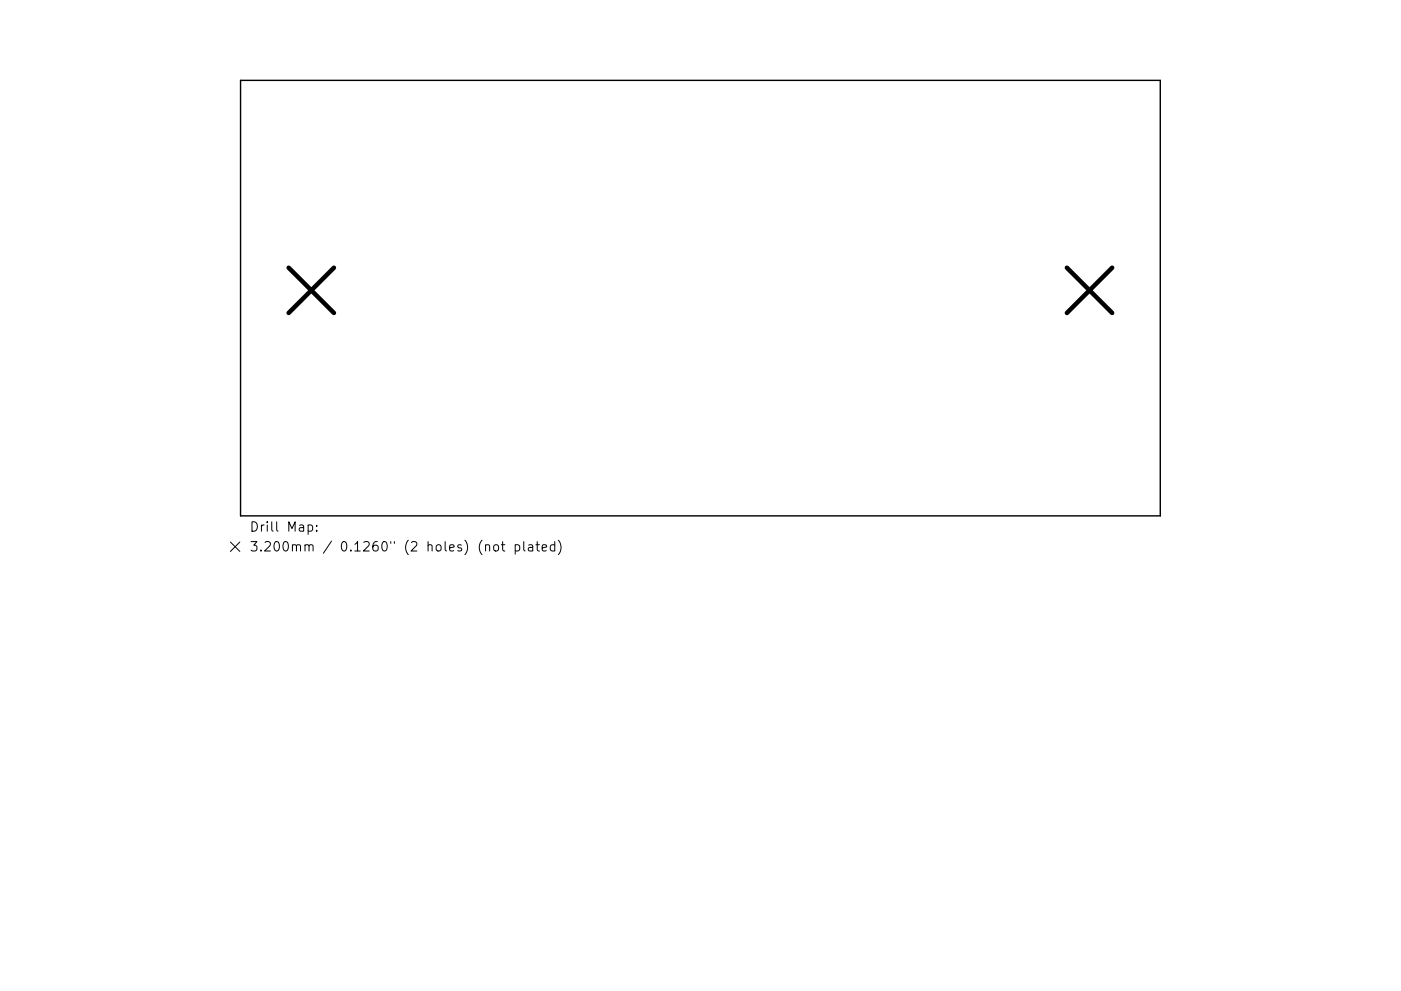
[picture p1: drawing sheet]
<svg xmlns="http://www.w3.org/2000/svg" width="297mm" height="210mm" viewBox="0 0 297 210" stroke-linecap="round" stroke-linejoin="round" font-family="sans-serif">
<defs><g id="words">
<g font-size="2.8">
<text x="52.9" y="112.8">Drill Map:</text>
<text x="52.9" y="117">3.200mm / 0.1260&quot; (2 holes) (not plated)</text>
</g>
</g></defs>
<path d="M51 17.1h195v92.4h-195z" fill="none" stroke="#000" stroke-width=".3"/>
<path d="M61.2 56.8l9.6 9.6M70.8 56.8l-9.6 9.6M226.2 56.8l9.6 9.6M235.8 56.8l-9.6 9.6" fill="none" stroke="#000" stroke-width=".96"/>
<g fill="none" stroke="#000" stroke-width=".21">
<path d="M48.9 115l2 2M50.9 115l-2 2M65.3 111.5l.6-.1 .4 .4v.5l-.2 .3h-.8M67.1 112.5v.2M67.1 111.5v.2M103 115.8a.5 .5 0 0 1 .8 .1v1M104.9 115.7a.54 .54 0 0 1 .8 .3v.5a.54 .54 0 0 1-.5 .4 .54 .54 0 0 1-.5-.4v-.5zM106.3 115.6h.7M106.6 114.9v1.7l.1 .2 .3 .1M109.2 115.7l.6-.1 .4 .4v.5l-.2 .3h-.8M109.2 115.6v2M111 114.9v1.7l.3 .3"/>
<path d="M112.1 115.7h.8l.1 1.2M113 116l-.7 .1a.39 .39 0 0 0-.3 .4 .39 .39 0 0 0 .3 .4l.7-.1M113.6 115.6h.8M113.9 114.9v1.7l.1 .2 .4 .1M115 116.2l.9-.2-.1-.3-.6-.1-.2 .3v.9h.8M117.6 115.7l-.6-.1-.3 .4v.5l.2 .3h.7M117.6 114.9v2M118.4 114.6a2.29 2.29 0 0 1 0 3.1"/>
</g>
<use href="#words"/>
</svg>
